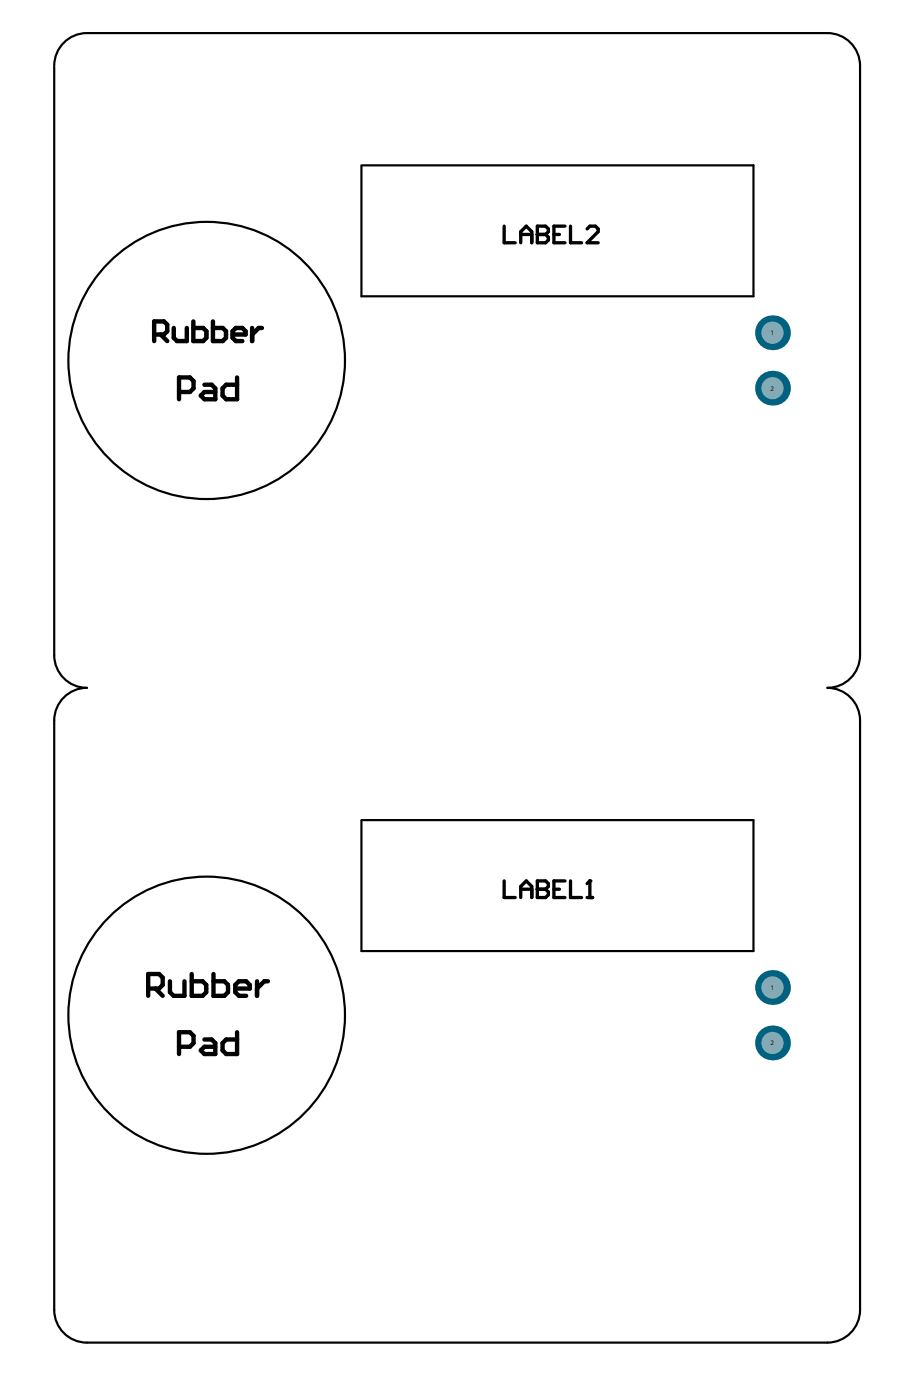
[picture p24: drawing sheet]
<svg xmlns="http://www.w3.org/2000/svg" width="70mm" height="107mm" viewBox="0 0 70 107" stroke-linecap="round" stroke-linejoin="round" font-family="sans-serif">
<defs><g id="words">
<g font-size=".5">
<text x="58.6" y="29.7">2</text>
<text x="58.6" y="25.5">1</text>
<text x="58.6" y="75.3">1</text>
<text x="58.6" y="79.6">2</text>
</g>
</g></defs>
<path d="M4.1 5a2.49 2.49 0 0 1 2.5-2.5h56.4a2.49 2.49 0 0 1 2.4 2.5v44.9a2.49 2.49 0 0 1-2.4 2.4 2.49 2.49 0 0 1 2.4 2.5v44.9a2.49 2.49 0 0 1-2.4 2.5h-56.4a2.49 2.49 0 0 1-2.5-2.5v-44.9a2.49 2.49 0 0 1 2.5-2.5 2.49 2.49 0 0 1-2.5-2.4v-44.8" fill="none" stroke="#000" stroke-width=".17"/>
<circle cx="58.8" cy="79.4" r="1.33" fill="#006281"/>
<circle cx="58.8" cy="79.4" r=".85" fill="#84abb5"/>
<circle cx="58.8" cy="75.1" r="1.33" fill="#006281"/>
<circle cx="58.8" cy="75.1" r=".85" fill="#84abb5"/>
<circle cx="58.8" cy="29.5" r="1.33" fill="#006281"/>
<circle cx="58.8" cy="29.5" r=".85" fill="#84abb5"/>
<circle cx="58.8" cy="25.3" r="1.33" fill="#006281"/>
<circle cx="58.8" cy="25.3" r=".85" fill="#84abb5"/>
<g fill="none" stroke="#000" stroke-width=".17">
<path d="M27.5 12.6h29.8v9.9h-29.8v-9.9M27.5 62.4h29.8v10h-29.8v-9.9"/>
<circle cx="15.7" cy="27.4" r="10.5"/>
<circle cx="15.7" cy="77.3" r="10.5"/>
</g>
<g fill="none" stroke="#000" stroke-width=".25">
<path d="M38.4 17.2v1.3h.8M39.6 18.5v-.9l.4-.4 .5 .4v.9M39.6 17.8h.9M40.9 17.8h.1M40.9 17.2h.6l.2 .2v.2l-.2 .2 .2 .3v.2l-.2 .2h-.6zM40.9 17.8h.6M42.1 17.8h.5M43 17.2h-.9v1.3h.9M43.4 17.2v1.3h.9M44.7 17.4l.2-.2h.4l.2 .2v.2l-.8 .9h.8M38.4 67v1.3h.8M39.6 68.3v-.8l.4-.5 .5 .5v.8"/>
<path d="M39.6 67.7h.9M40.9 67.7h.1M40.9 67h.6l.2 .2v.3l-.2 .2 .2 .2v.2l-.2 .2h-.6zM40.9 67.7h.6M42.1 67.7h.5M43 67h-.9v1.3h.9M43.4 67v1.3h.9M44.7 68.3h.4M44.9 67h.1M44.9 67v1.3M44.9 67l-.2 .2"/>
</g>
<g fill="none" stroke="#000" stroke-width=".33">
<path d="M13.6 29.8h.8l.3-.2v-.6l-.3-.3h-.8v1.7M15.6 29.3h.5l.3 .3v.8h-.8l-.3-.3 .3-.3h.8M18 28.7v1.7h-.8l-.3-.3v-.5l.3-.3h.8M11.3 75.2h.8l.3-.2v-.6l-.3-.3h-.8v1.7M11.8 75.2l.6 .6M12.9 74.7v.8l.3 .3h.8v-1.1M13.6 79.7h.8l.3-.3v-.6l-.3-.2h-.8v1.6M14.6 74.1v1.7h.8l.3-.3v-.5l-.3-.3h-.8M15.6 79.1h.5l.3 .3v.8h-.8l-.3-.3 .3-.2h.8M16.2 74.1v1.7h.9l.2-.3v-.5l-.2-.3h-.9M17.9 75.2h1.1v-.2l-.3-.3h-.5l-.3 .3v.5l.3 .3h.5M18 78.6v1.6h-.8l-.3-.3v-.5l.3-.3h.8"/>
<path d="M19.6 74.7v1.1M20.4 74.7h-.3l-.5 .5"/>
</g>
<path d="M11.7 25.5h.8l.2-.3v-.5l-.2-.2h-.8v1.5M12.2 25.5l.5 .5M13.2 25v.7l.3 .3h.7v-1M14.7 24.5v1.5h.8l.2-.3v-.5l-.2-.2h-.8M16.2 24.5v1.5h.7l.3-.3v-.5l-.3-.2h-.7M17.7 25.5h1v-.3l-.3-.2h-.5l-.2 .2v.5l.2 .3h.5M19.2 25v1M19.9 25h-.2l-.5 .5" fill="none" stroke="#000" stroke-width=".34"/>
<use href="#words"/>
</svg>
